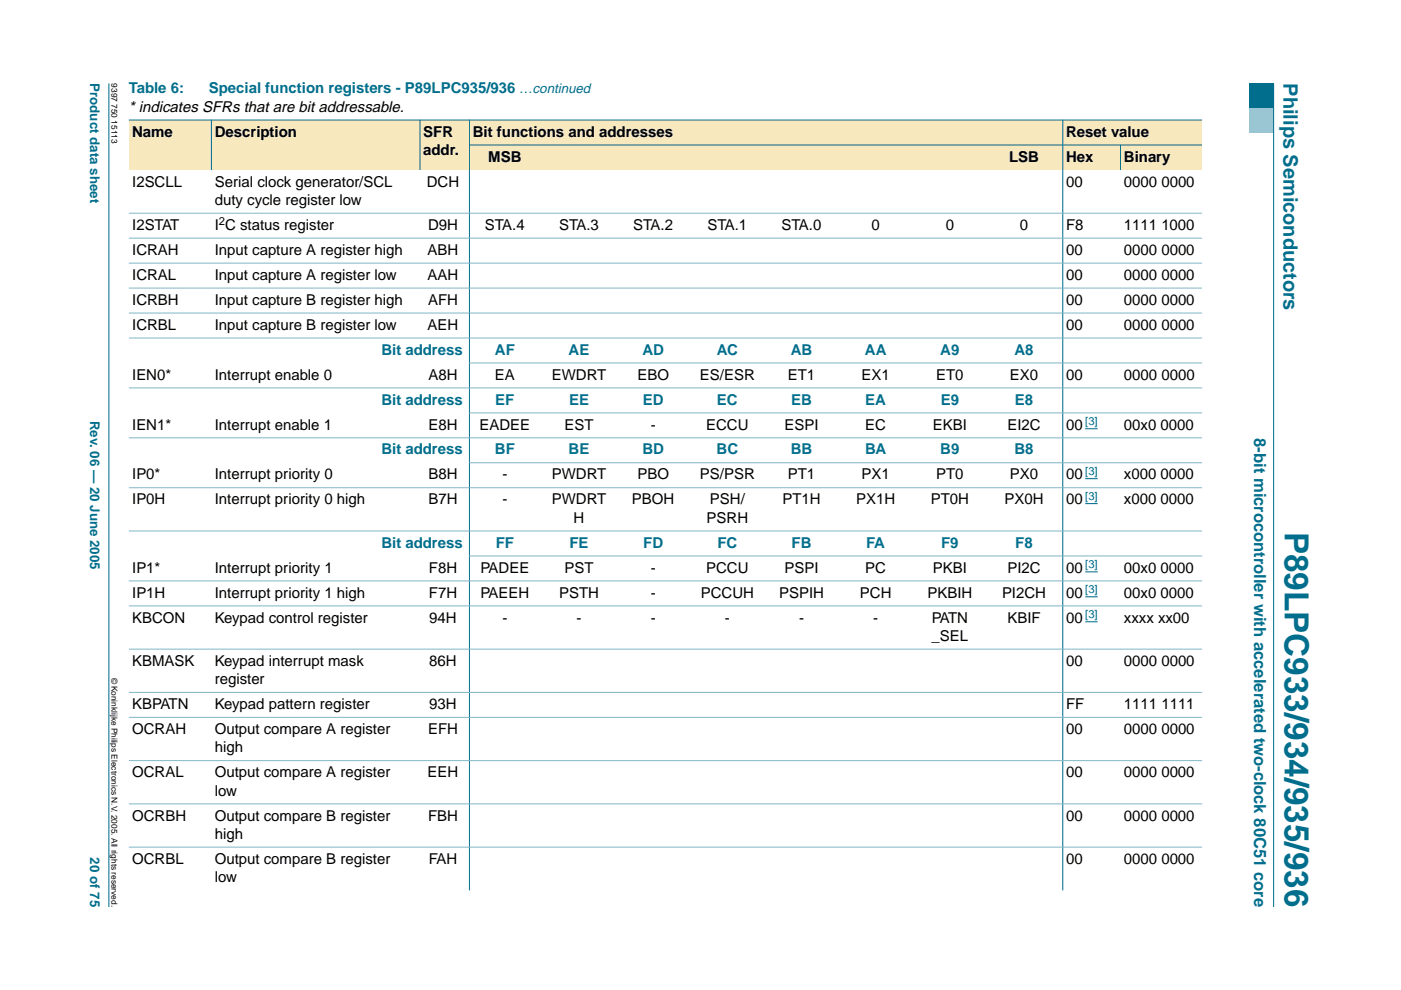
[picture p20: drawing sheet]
<svg xmlns="http://www.w3.org/2000/svg" width="297mm" height="210mm" viewBox="0 0 297 210" stroke-linecap="round" stroke-linejoin="round" font-family="sans-serif">
<defs><g id="words">
<text font-size="7.1" fill="#006e8c" x="272.4" y="112.7" transform="rotate(90 272.4 112.7)">P89LPC933/934/935/936</text>
<text font-size="4.2" fill="#006e8c" x="272.2" y="17.7" transform="rotate(90 272.2 17.7)">Philips Semiconductors</text>
<text font-size="3.5" fill="#006e8c" x="265.9" y="92.9" transform="rotate(90 265.9 92.9)">8-bit microcontroller with accelerated two-clock 80C51 core</text>
<g font-size="3.2" fill="#006e8c">
<text x="27.3" y="19.8">Table 6:</text>
<text x="44.3" y="19.8">Special function registers - P89LPC935/936 …continued</text>
<text x="80.9" y="75.2">Bit address</text>
<text x="104.9" y="75.2">AF</text>
<text x="120.6" y="75.2">AE</text>
<text x="136.2" y="75.2">AD</text>
<text x="152" y="75.2">AC</text>
<text x="167.6" y="75.2">AB</text>
<text x="183.4" y="75.2">AA</text>
<text x="199.4" y="75.2">A9</text>
<text x="215.1" y="75.2">A8</text>
<text x="80.9" y="85.8">Bit address</text>
<text x="105" y="85.8">EF</text>
<text x="120.6" y="85.8">EE</text>
<text x="136.3" y="85.8">ED</text>
<text x="152" y="85.8">EC</text>
<text x="167.7" y="85.8">EB</text>
<text x="183.5" y="85.8">EA</text>
<text x="199.4" y="85.8">E9</text>
<text x="215.2" y="85.8">E8</text>
<text x="80.9" y="96.4">Bit address</text>
<text x="104.9" y="96.4">BF</text>
<text x="120.6" y="96.4">BE</text>
<text x="136.2" y="96.4">BD</text>
<text x="151.9" y="96.4">BC</text>
<text x="167.6" y="96.4">BB</text>
<text x="183.4" y="96.4">BA</text>
<text x="199.4" y="96.4">B9</text>
<text x="215.1" y="96.4">B8</text>
<text x="80.9" y="116.1">Bit address</text>
<text x="105.1" y="116.1">FF</text>
<text x="120.7" y="116.1">FE</text>
<text x="136.4" y="116.1">FD</text>
<text x="152.1" y="116.1">FC</text>
<text x="167.8" y="116.1">FB</text>
<text x="183.7" y="116.1">FA</text>
<text x="199.5" y="116.1">F9</text>
<text x="215.3" y="116.1">F8</text>
</g>
<g font-size="3.2">
<text x="27.3" y="23.7">* indicates SFRs that are bit addressable.</text>
<text x="28" y="29">Name</text>
<text x="45.5" y="29">Description</text>
<text x="89.8" y="29">SFR</text>
<text x="100.2" y="29">Bit functions and addresses</text>
<text x="226" y="29">Reset value</text>
<text x="89.8" y="32.9">addr.</text>
<text x="103.5" y="34.3">MSB</text>
<text x="213.9" y="34.3">LSB</text>
<text x="226" y="34.3">Hex</text>
<text x="238.3" y="34.3">Binary</text>
<text x="28" y="39.6">I2SCLL</text>
<text x="45.5" y="39.6">Serial clock generator/SCL</text>
<text x="90.5" y="39.6">DCH</text>
<text x="226" y="39.6">00</text>
<text x="238.3" y="39.6">0000 0000</text>
<text x="45.5" y="43.4">duty cycle register low</text>
<text x="28" y="48.7">I2STAT</text>
<text x="45.5" y="48.7">I C status register</text>
<text x="90.8" y="48.7">D9H</text>
<text x="102.8" y="48.7">STA.4</text>
<text x="118.5" y="48.7">STA.3</text>
<text x="134.3" y="48.7">STA.2</text>
<text x="150" y="48.7">STA.1</text>
<text x="165.7" y="48.7">STA.0</text>
<text x="184.8" y="48.7">0</text>
<text x="200.5" y="48.7">0</text>
<text x="216.2" y="48.7">0</text>
<text x="226" y="48.7">F8</text>
<text x="238.3" y="48.7">1111 1000</text>
<text x="28" y="59.3">ICRAL</text>
<text x="28" y="54">ICRAH</text>
<text x="45.5" y="54">Input capture A register high</text>
<text x="45.5" y="59.3">Input capture A register low</text>
<text x="90.7" y="54">ABH</text>
<text x="90.7" y="59.3">AAH</text>
<text x="226" y="54">00</text>
<text x="226" y="59.3">00</text>
<text x="238.3" y="54">0000 0000</text>
<text x="238.3" y="59.3">0000 0000</text>
<text x="28" y="64.6">ICRBH</text>
<text x="45.5" y="64.6">Input capture B register high</text>
<text x="90.8" y="64.6">AFH</text>
<text x="226" y="64.6">00</text>
<text x="238.3" y="64.6">0000 0000</text>
<text x="28" y="69.9">ICRBL</text>
<text x="45.5" y="69.9">Input capture B register low</text>
<text x="90.7" y="69.9">AEH</text>
<text x="226" y="69.9">00</text>
<text x="238.3" y="69.9">0000 0000</text>
<text x="28" y="80.5">IEN0*</text>
<text x="45.5" y="80.5">Interrupt enable 0</text>
<text x="90.8" y="80.5">A8H</text>
<text x="104.9" y="80.5">EA</text>
<text x="117" y="80.5">EWDRT</text>
<text x="135.1" y="80.5">EBO</text>
<text x="148.4" y="80.5">ES/ESR</text>
<text x="167" y="80.5">ET1</text>
<text x="182.7" y="80.5">EX1</text>
<text x="198.5" y="80.5">ET0</text>
<text x="214.1" y="80.5">EX0</text>
<text x="226" y="80.5">00</text>
<text x="238.3" y="80.5">0000 0000</text>
<text x="28" y="91.1">IEN1*</text>
<text x="45.5" y="91.1">Interrupt enable 1</text>
<text x="90.8" y="91.1">E8H</text>
<text x="101.7" y="91.1">EADEE</text>
<text x="119.7" y="91.1">EST</text>
<text x="138" y="91.1">-</text>
<text x="149.7" y="91.1">ECCU</text>
<text x="166.3" y="91.1">ESPI</text>
<text x="183.5" y="91.1">EC</text>
<text x="197.8" y="91.1">EKBI</text>
<text x="213.6" y="91.1">EI2C</text>
<text x="226" y="91.1">00</text>
<text x="238.3" y="91.1">00x0 0000</text>
<text x="28" y="101.6">IP0*</text>
<text x="45.5" y="101.6">Interrupt priority 0</text>
<text x="90.8" y="101.6">B8H</text>
<text x="106.5" y="101.6">-</text>
<text x="117" y="101.6">PWDRT</text>
<text x="135.1" y="101.6">PBO</text>
<text x="148.4" y="101.6">PS/PSR</text>
<text x="167" y="101.6">PT1</text>
<text x="182.7" y="101.6">PX1</text>
<text x="198.5" y="101.6">PT0</text>
<text x="214.1" y="101.6">PX0</text>
<text x="226" y="101.6">00</text>
<text x="238.3" y="101.6">x000 0000</text>
<text x="28" y="106.9">IP0H</text>
<text x="45.5" y="106.9">Interrupt priority 0 high</text>
<text x="90.8" y="106.9">B7H</text>
<text x="106.5" y="106.9">-</text>
<text x="117" y="106.9">PWDRT</text>
<text x="134" y="106.9">PBOH</text>
<text x="150.5" y="106.9">PSH/</text>
<text x="165.9" y="106.9">PT1H</text>
<text x="181.5" y="106.9">PX1H</text>
<text x="197.3" y="106.9">PT0H</text>
<text x="213" y="106.9">PX0H</text>
<text x="226" y="106.9">00</text>
<text x="238.3" y="106.9">x000 0000</text>
<text x="121.6" y="110.8">H</text>
<text x="149.8" y="110.8">PSRH</text>
<text x="28" y="121.4">IP1*</text>
<text x="45.5" y="121.4">Interrupt priority 1</text>
<text x="90.9" y="121.4">F8H</text>
<text x="101.8" y="121.4">PADEE</text>
<text x="119.7" y="121.4">PST</text>
<text x="138" y="121.4">-</text>
<text x="149.7" y="121.4">PCCU</text>
<text x="166.3" y="121.4">PSPI</text>
<text x="183.5" y="121.4">PC</text>
<text x="197.8" y="121.4">PKBI</text>
<text x="213.6" y="121.4">PI2C</text>
<text x="226" y="121.4">00</text>
<text x="238.3" y="121.4">00x0 0000</text>
<text x="28" y="126.7">IP1H</text>
<text x="28" y="132">KBCON</text>
<text x="45.5" y="126.7">Interrupt priority 1 high</text>
<text x="45.5" y="132">Keypad control register</text>
<text x="90.9" y="126.7">F7H</text>
<text x="91" y="132">94H</text>
<text x="101.8" y="126.7">PAEEH</text>
<text x="106.5" y="132">-</text>
<text x="118.5" y="126.7">PSTH</text>
<text x="122.2" y="132">-</text>
<text x="138" y="132">-</text>
<text x="138" y="126.7">-</text>
<text x="148.6" y="126.7">PCCUH</text>
<text x="153.7" y="132">-</text>
<text x="165.2" y="126.7">PSPIH</text>
<text x="169.4" y="132">-</text>
<text x="182.3" y="126.7">PCH</text>
<text x="185.1" y="132">-</text>
<text x="196.6" y="126.7">PKBIH</text>
<text x="197.5" y="132">PATN</text>
<text x="212.4" y="126.7">PI2CH</text>
<text x="213.6" y="132">KBIF</text>
<text x="226" y="132">00</text>
<text x="226" y="126.7">00</text>
<text x="238.3" y="126.7">00x0 0000</text>
<text x="238.3" y="132">xxxx xx00</text>
<text x="197.5" y="135.9">_SEL</text>
<text x="28" y="141.2">KBMASK</text>
<text x="45.5" y="141.2">Keypad interrupt mask</text>
<text x="91" y="141.2">86H</text>
<text x="226" y="141.2">00</text>
<text x="238.3" y="141.2">0000 0000</text>
<text x="45.5" y="145">register</text>
<text x="28" y="150.3">KBPATN</text>
<text x="28" y="155.6">OCRAH</text>
<text x="45.5" y="150.3">Keypad pattern register</text>
<text x="45.5" y="155.6">Output compare A register</text>
<text x="90.8" y="155.6">EFH</text>
<text x="91" y="150.3">93H</text>
<text x="226" y="150.3">FF</text>
<text x="226" y="155.6">00</text>
<text x="238.3" y="150.3">1111 1111</text>
<text x="238.3" y="155.6">0000 0000</text>
<text x="45.5" y="159.5">high</text>
<text x="28" y="164.8">OCRAL</text>
<text x="45.5" y="164.8">Output compare A register</text>
<text x="90.7" y="164.8">EEH</text>
<text x="226" y="164.8">00</text>
<text x="238.3" y="164.8">0000 0000</text>
<text x="28" y="174">OCRBH</text>
<text x="45.5" y="174">Output compare B register</text>
<text x="45.5" y="168.7">low</text>
<text x="90.8" y="174">FBH</text>
<text x="226" y="174">00</text>
<text x="238.3" y="174">0000 0000</text>
<text x="45.5" y="177.8">high</text>
<text x="28" y="183.1">OCRBL</text>
<text x="45.5" y="183.1">Output compare B register</text>
<text x="90.9" y="183.1">FAH</text>
<text x="226" y="183.1">00</text>
<text x="238.3" y="183.1">0000 0000</text>
<text x="45.5" y="187">low</text>
</g>
<g font-size="2.8" fill="#006e8c">
<text x="19.1" y="17.7" transform="rotate(90 19.1 17.7)">Product data sheet</text>
<text x="19.1" y="89.2" transform="rotate(90 19.1 89.2)">Rev. 06 — 20 June 2005</text>
<text x="19.1" y="181.8" transform="rotate(90 19.1 181.8)">20 of 75</text>
</g>
<text font-size="2.4" x="46.4" y="47.8">2</text>
<g font-size="2.4" fill="#00f">
<text x="230.1" y="90.1">[3]</text>
<text x="230.1" y="100.7">[3]</text>
<text x="230.1" y="106">[3]</text>
<text x="230.1" y="120.5">[3]</text>
<text x="230.1" y="125.7">[3]</text>
<text x="230.1" y="131">[3]</text>
</g>
<g font-size="1.8">
<text x="23.7" y="17.7" transform="rotate(90 23.7 17.7)">9397 750 15113</text>
<text x="23.7" y="143.7" transform="rotate(90 23.7 143.7)">© Koninklijke Philips Electronics N.V. 2005. All rights reserved.</text>
</g>
</g></defs>
<path d="M23.1 17.7v174.6z" fill="#006e8c" stroke="#006e8c" stroke-width=".21"/>
<path d="M264.7 17.7h5.3v5.3h-5.3z" fill-rule="evenodd" fill="#006e8c"/>
<path d="M264.7 23h5.3v5.3h-5.3z" fill-rule="evenodd" fill="#96c4d6"/>
<path d="M270 17.7v174.6z" fill="#006e8c" stroke="#006e8c" stroke-width=".21"/>
<path d="M230.1 90.9h2.6M230.1 101.5h2.6M230.1 106.8h2.6M230.1 121.2h2.6M230.1 126.5h2.6M230.1 131.8h2.6" fill="none" stroke="#00f" stroke-width=".21"/>
<g fill="#f7e8bd">
<path d="M27.3 25.4h17.5v10.6h-17.5z" fill-rule="evenodd"/>
<path d="M44.8 25.4h44.2v10.6h-44.2z" fill-rule="evenodd"/>
<path d="M89 25.4h10.5v10.6h-10.5z" fill-rule="evenodd"/>
<path d="M99.5 25.4h125.8v5.3h-125.8z" fill-rule="evenodd"/>
<path d="M225.3 25.4h29.6v5.3h-29.6z" fill-rule="evenodd"/>
<path d="M99.5 30.7h15.8v5.3h-15.8z" fill-rule="evenodd"/>
<path d="M115.3 30.7h15.7v5.3h-15.7z" fill-rule="evenodd"/>
<path d="M131 30.7h15.7v5.3h-15.7z" fill-rule="evenodd"/>
<path d="M146.7 30.7h15.7v5.3h-15.7z" fill-rule="evenodd"/>
<path d="M162.4 30.7h15.8v5.3h-15.8z" fill-rule="evenodd"/>
<path d="M178.2 30.7h15.7v5.3h-15.7z" fill-rule="evenodd"/>
<path d="M193.9 30.7h15.7v5.3h-15.7z" fill-rule="evenodd"/>
<path d="M209.6 30.7h15.7v5.3h-15.7z" fill-rule="evenodd"/>
<path d="M225.3 30.7h12.3v5.3h-12.3z" fill-rule="evenodd"/>
<path d="M237.6 30.7h17.3v5.3h-17.3z" fill-rule="evenodd"/>
</g>
<g fill="#006e8c" stroke="#006e8c" stroke-width=".21">
<path d="M44.8 25.4v10.6z"/>
<path d="M89 25.4v10.6z"/>
<path d="M99.5 25.4v163.4z"/>
<path d="M225.3 25.4v163.4z"/>
<path d="M237.6 30.7v5.3z"/>
<path d="M27.3 25.4h227.6z"/>
<path d="M99.5 30.7h155.4z"/>
</g>
<g fill="#80b6c6" stroke="#80b6c6" stroke-width=".21">
<path d="M27.3 45.2h227.6z"/>
<path d="M27.3 50.5h227.6z"/>
<path d="M27.3 55.8h227.6z"/>
<path d="M27.3 61.1h227.6z"/>
<path d="M27.3 66.4h227.6z"/>
<path d="M27.3 71.7h227.6z"/>
<path d="M99.5 77h155.4z"/>
<path d="M27.3 82.2h227.6z"/>
<path d="M99.5 87.5h155.4z"/>
<path d="M27.3 92.8h227.6z"/>
<path d="M99.5 98.1h155.4z"/>
<path d="M27.3 103.4h227.6z"/>
<path d="M27.3 112.6h227.6z"/>
<path d="M99.5 117.9h155.4z"/>
<path d="M27.3 123.2h227.6z"/>
<path d="M27.3 128.5h227.6z"/>
<path d="M27.3 137.6h227.6z"/>
<path d="M27.3 146.8h227.6z"/>
<path d="M27.3 152.1h227.6z"/>
<path d="M27.3 161.3h227.6z"/>
<path d="M27.3 170.4h227.6z"/>
<path d="M27.3 179.6h227.6z"/>
</g>
<use href="#words"/>
</svg>
